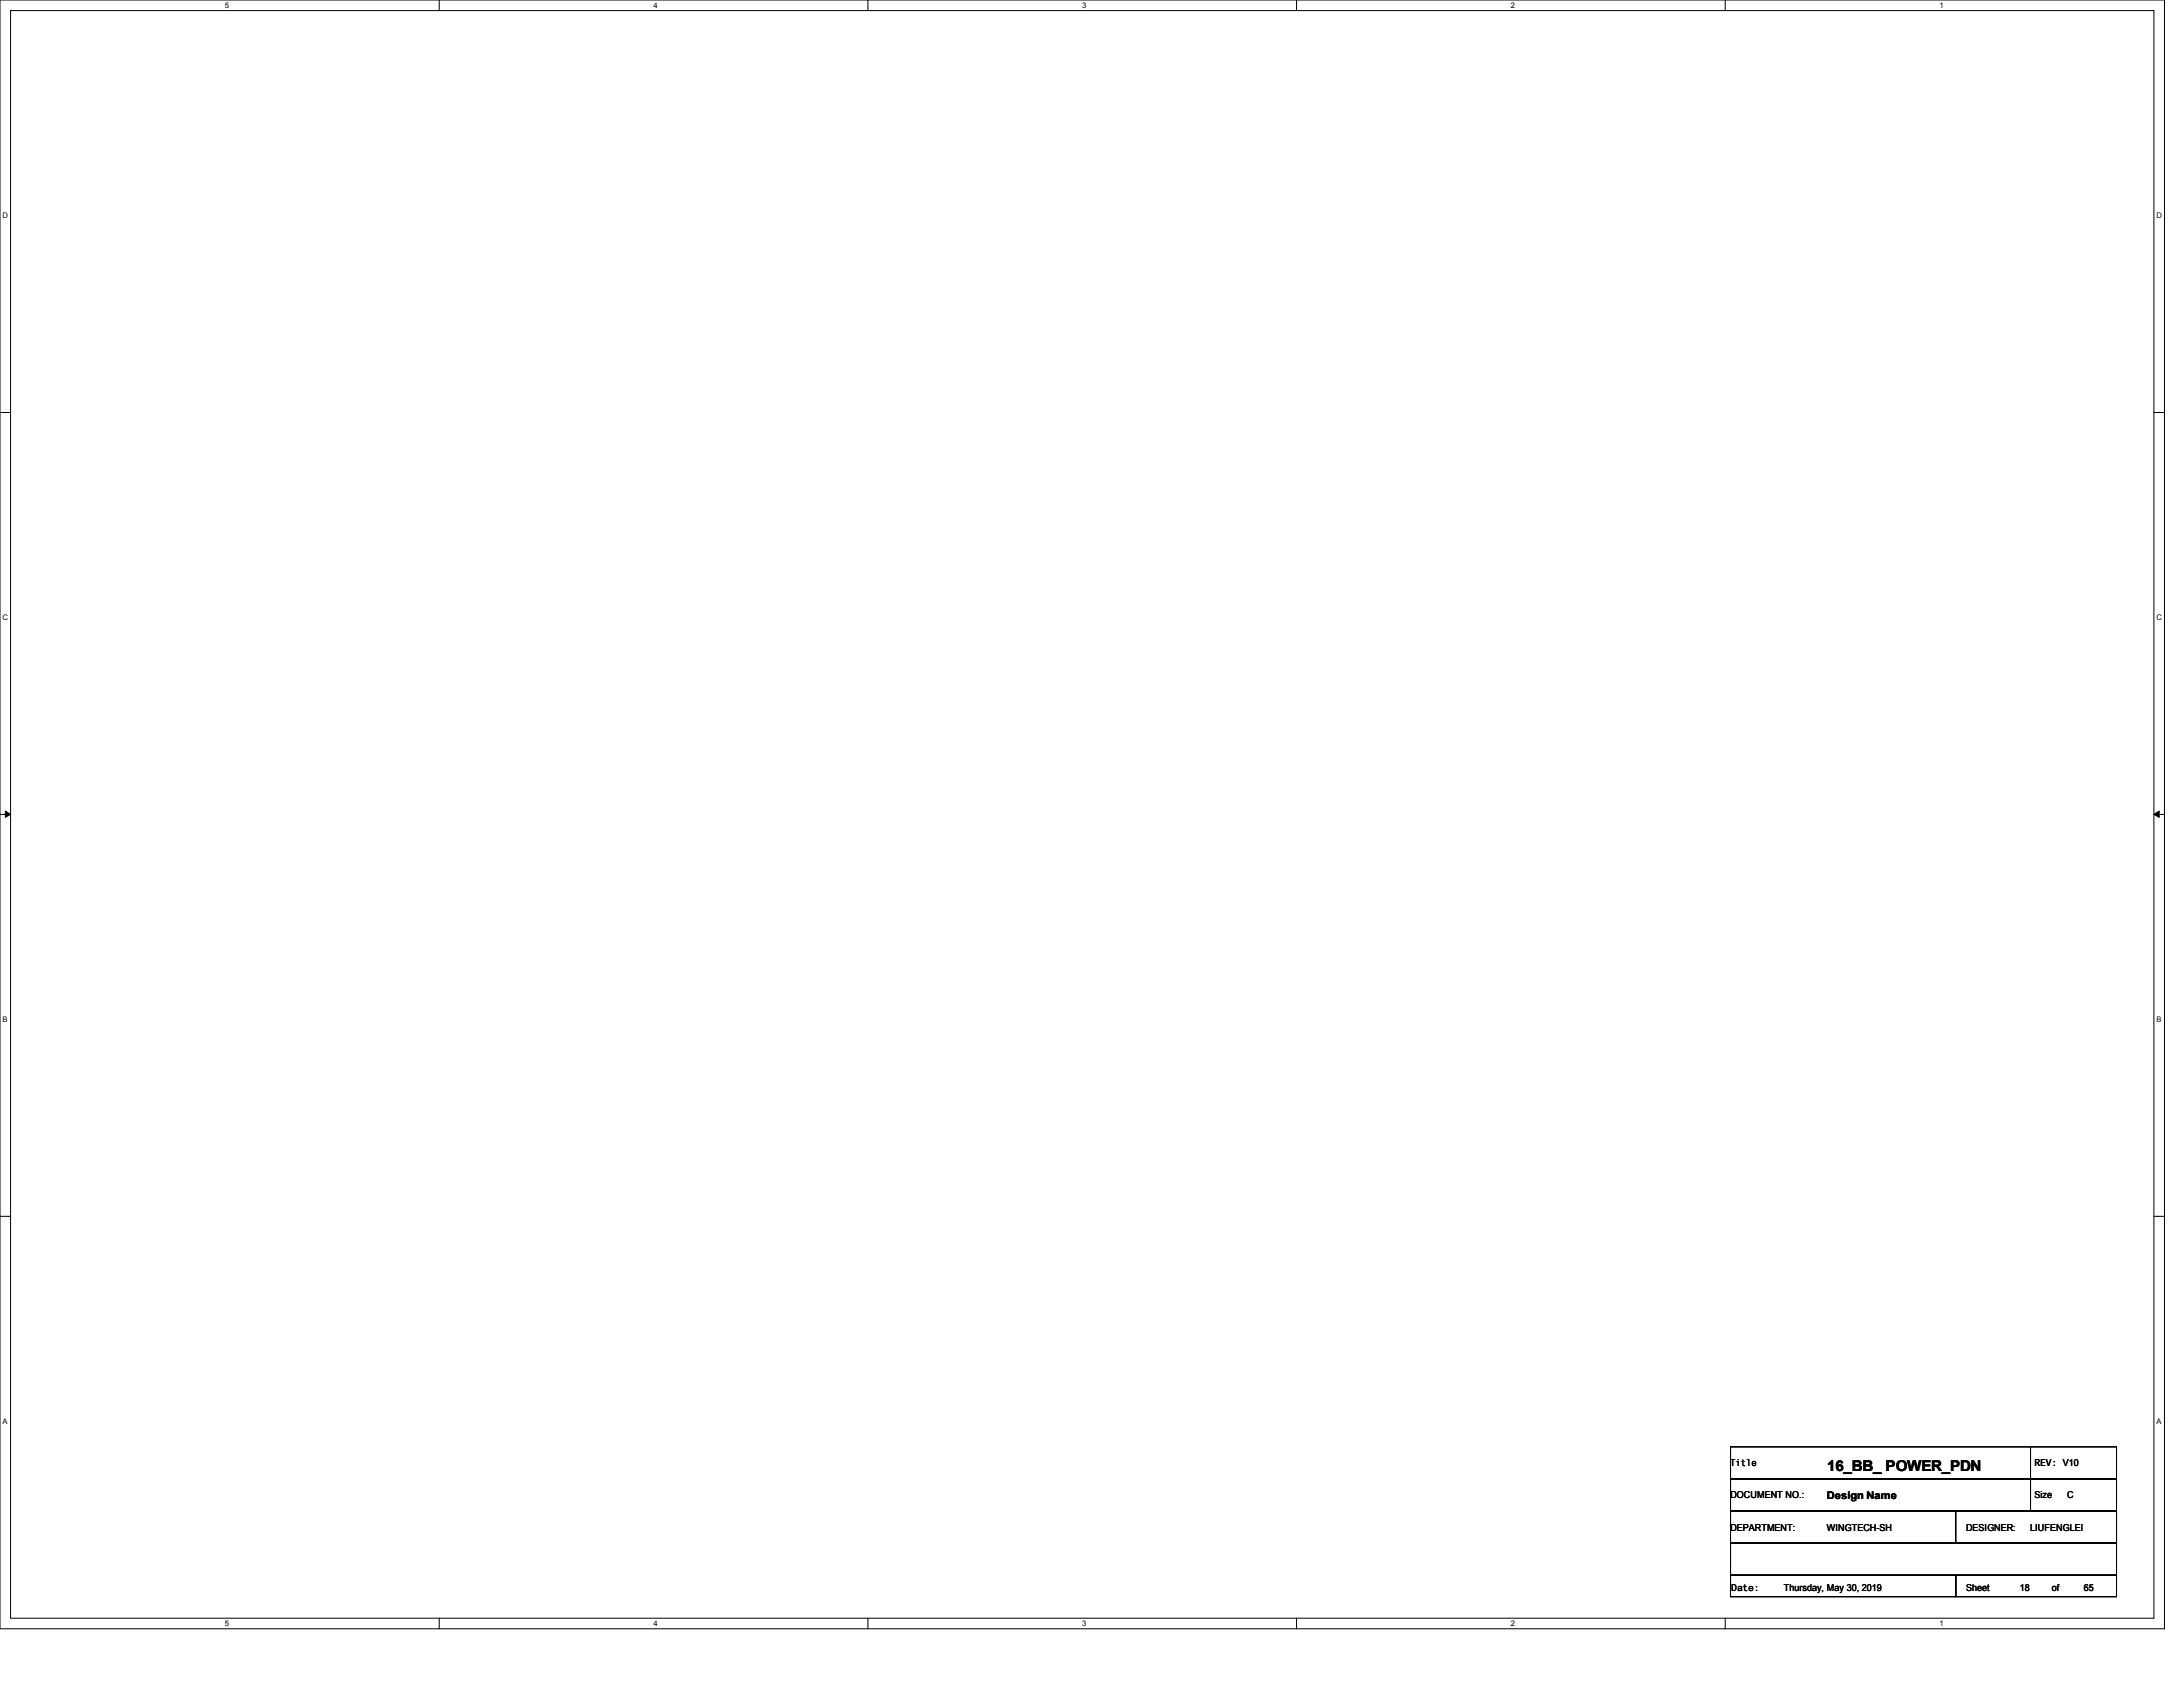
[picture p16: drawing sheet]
<svg xmlns="http://www.w3.org/2000/svg" width="279mm" height="216mm" viewBox="0 0 279 216" stroke-linecap="round" stroke-linejoin="round" font-family="sans-serif">
<defs><g id="words">
<text font-size="1.9" x="233.8" y="188.3">16_BB_ POWER_PDN</text>
<text font-size="1.4" x="233.8" y="191.9">Design Name</text>
<g font-size="1.2">
<text x="221.5" y="187.7">Title</text>
<text x="221.5" y="191.8">DOCUMENT NO.:</text>
<text x="260.4" y="187.7">REV: V10</text>
<text x="260.4" y="191.8">Size</text>
<text x="264.6" y="191.8">C</text>
<text x="221.5" y="195.9">DEPARTMENT:</text>
<text x="233.8" y="195.9">WINGTECH-SH</text>
<text x="251.6" y="195.9">DESIGNER:</text>
<text x="259.9" y="195.9">LIUFENGLEI</text>
<text x="221.6" y="203.6">Date:</text>
<text x="228.3" y="203.6">Thursday, May 30, 2019</text>
<text x="251.6" y="203.6">Sheet</text>
<text x="258.5" y="203.6">18</text>
<text x="262.6" y="203.6">of</text>
<text x="266.7" y="203.6">65</text>
</g>
<g font-size="1">
<text x="28.8" y="1">5</text>
<text x="83.6" y="1">4</text>
<text x="138.5" y="1">3</text>
<text x="193.4" y="1">2</text>
<text x="248.2" y="1">1</text>
<text x=".3" y="27.9">D</text>
<text x="276" y="27.9">D</text>
<text x=".3" y="79.4">C</text>
<text x="276" y="79.4">C</text>
<text x=".3" y="130.8">B</text>
<text x="276" y="130.8">B</text>
<text x=".3" y="182.2">A</text>
<text x="276" y="182.2">A</text>
<text x="28.8" y="208.1">5</text>
<text x="83.6" y="208.1">4</text>
<text x="138.5" y="208.1">3</text>
<text x="193.4" y="208.1">2</text>
<text x="248.2" y="208.1">1</text>
</g>
</g></defs>
<path d="M0 0h277v208.4h-277zM1.4 1.4h274.3v205.7h-274.3z" fill="none" stroke="#000" stroke-width=".13"/>
<g fill="#fff">
<path d="M28.8 .1h.5v1.1h-.5z"/>
<path d="M28.8 207.2h.5v1.1h-.5z"/>
</g>
<path d="M56.2 0v1.4M56.2 207.1v1.3" fill="none" stroke="#000" stroke-width=".13"/>
<g fill="#fff">
<path d="M83.7 .1h.5v1.1h-.5z"/>
<path d="M83.7 207.2h.5v1.1h-.5z"/>
</g>
<path d="M111.1 0v1.4M111.1 207.1v1.3" fill="none" stroke="#000" stroke-width=".13"/>
<g fill="#fff">
<path d="M138.5 .1h.6v1.1h-.6z"/>
<path d="M138.5 207.2h.6v1.1h-.6z"/>
</g>
<path d="M165.9 0v1.4M165.9 207.1v1.3" fill="none" stroke="#000" stroke-width=".13"/>
<g fill="#fff">
<path d="M193.4 .1h.5v1.1h-.5z"/>
<path d="M193.4 207.2h.5v1.1h-.5z"/>
</g>
<path d="M220.8 0v1.4M220.8 207.1v1.3" fill="none" stroke="#000" stroke-width=".13"/>
<g fill="#fff">
<path d="M248.2 .1h.6v1.1h-.6z"/>
<path d="M248.2 207.2h.6v1.1h-.6z"/>
<path d="M.3 27.1h.8v1.1h-.8z"/>
<path d="M276 27.1h.7v1.1h-.7z"/>
<path d="M.3 78.5h.8v1.1h-.8z"/>
<path d="M276 78.5h.7v1.1h-.7z"/>
</g>
<path d="M0 52.8h1.4M275.7 52.8h1.3" fill="none" stroke="#000" stroke-width=".13"/>
<g fill="#fff">
<path d="M.3 129.9h.7v1.1h-.7z"/>
<path d="M276 129.9h.6v1.1h-.6z"/>
</g>
<path d="M0 104.2h1.4M275.7 104.2h1.3" fill="none" stroke="#000" stroke-width=".13"/>
<path d="M.7 103.8l.7 .4-.7 .4zM275.7 104.2l.7-.4v.8z" fill="#000" stroke="#000" stroke-width=".13"/>
<g fill="#fff">
<path d="M.3 181.4h.7v1.1h-.7z"/>
<path d="M276 181.4h.6v1.1h-.6z"/>
</g>
<path d="M0 155.7h1.4M275.7 155.7h1.3M221.5 185.2h38.4v4.1h-38.4zM221.5 189.3h38.4v4.1h-38.4zM221.5 197.5h49.4v4.1h-49.4zM221.5 193.4h49.4v4.1h-49.4zM250.3 193.4h20.6v4.1h-20.6zM259.9 185.2h11v4.1h-11zM259.9 189.3h11v4.1h-11zM221.5 201.6h28.8v2.7h-28.8zM250.3 201.6h20.6v2.7h-20.6z" fill="none" stroke="#000" stroke-width=".13"/>
<use href="#words"/>
</svg>
